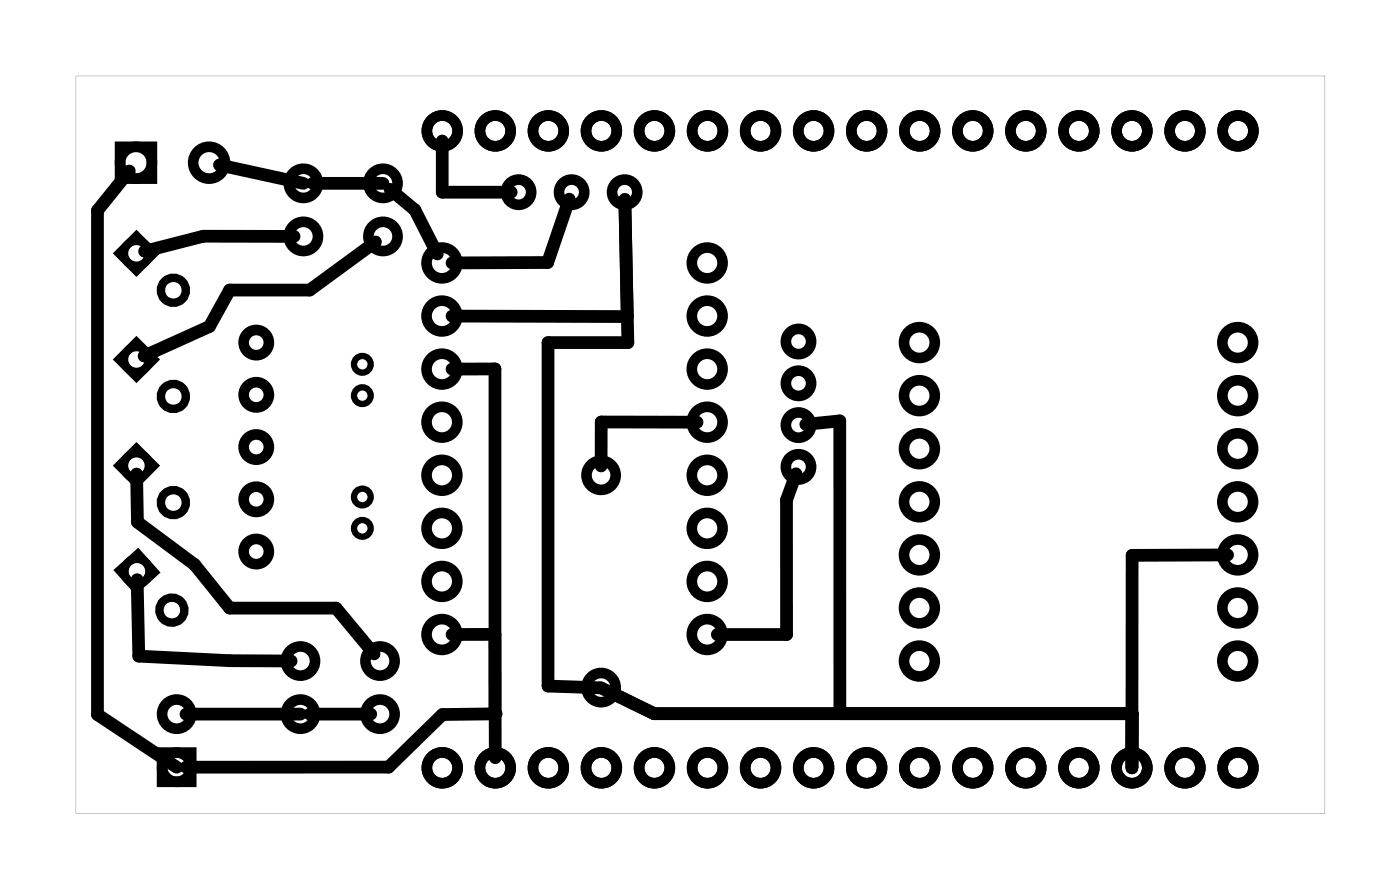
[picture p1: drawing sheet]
<svg xmlns="http://www.w3.org/2000/svg" width="67mm" height="43mm" viewBox="0 0 67 43" stroke-linecap="round" stroke-linejoin="round" font-family="sans-serif">
<g fill="#000">
<path d="M3.6 3.6h59.8v35.3h-59.8zM3.6 3.6v35.3h59.8v-35.3z"/>
<circle cx="23.7" cy="34.2" r=".3"/>
</g>
<g fill="none" stroke="#000" stroke-width=".51">
<path d="M5.7 7h1.6v1.5h-1.6zM7.8 36h1.4v1.4h-1.4z"/>
<circle cx="6.5" cy="7.8" r=".76"/>
<circle cx="10" cy="7.8" r=".76"/>
<circle cx="12.3" cy="18.9" r=".6"/>
<circle cx="12.3" cy="16.4" r=".6"/>
<circle cx="14.5" cy="8.8" r=".7"/>
<circle cx="14.5" cy="11.3" r=".7"/>
<circle cx="18.3" cy="8.8" r=".7"/>
<circle cx="18.3" cy="11.3" r=".7"/>
<circle cx="21.2" cy="15.1" r=".74"/>
<circle cx="21.2" cy="12.6" r=".74"/>
<circle cx="21.2" cy="17.7" r=".74"/>
<circle cx="21.2" cy="6.3" r=".74"/>
<circle cx="23.7" cy="6.3" r=".74"/>
<circle cx="24.8" cy="9.2" r=".6"/>
<circle cx="26.3" cy="6.3" r=".74"/>
<circle cx="27.4" cy="9.2" r=".6"/>
<circle cx="28.8" cy="6.3" r=".74"/>
<circle cx="29.9" cy="9.2" r=".6"/>
<circle cx="31.3" cy="6.3" r=".74"/>
<circle cx="33.9" cy="15.1" r=".74"/>
<circle cx="33.9" cy="12.6" r=".74"/>
<circle cx="33.9" cy="17.7" r=".74"/>
<circle cx="33.9" cy="6.3" r=".74"/>
<circle cx="36.4" cy="6.3" r=".74"/>
<circle cx="38.2" cy="16.3" r=".6"/>
<circle cx="38.2" cy="18.3" r=".6"/>
<circle cx="39" cy="6.3" r=".74"/>
<circle cx="41.5" cy="6.3" r=".74"/>
<circle cx="44" cy="18.9" r=".74"/>
<circle cx="44" cy="16.4" r=".74"/>
<circle cx="44" cy="6.3" r=".74"/>
<circle cx="46.6" cy="6.3" r=".74"/>
<circle cx="49.1" cy="6.3" r=".74"/>
<circle cx="51.7" cy="6.3" r=".74"/>
<circle cx="54.2" cy="6.3" r=".74"/>
<circle cx="56.7" cy="6.3" r=".74"/>
<circle cx="59.3" cy="18.9" r=".74"/>
<circle cx="59.3" cy="16.4" r=".74"/>
<circle cx="59.3" cy="6.3" r=".74"/>
<circle cx="8.5" cy="34.2" r=".7"/>
<circle cx="8.5" cy="36.7" r=".7"/>
<circle cx="12.3" cy="21.4" r=".6"/>
<circle cx="12.3" cy="23.9" r=".6"/>
<circle cx="12.3" cy="26.4" r=".6"/>
<circle cx="14.4" cy="31.6" r=".7"/>
<circle cx="14.4" cy="34.2" r=".7"/>
<circle cx="18.2" cy="31.6" r=".7"/>
<circle cx="18.2" cy="34.2" r=".7"/>
<circle cx="21.2" cy="20.2" r=".74"/>
<circle cx="21.2" cy="25.3" r=".74"/>
<circle cx="21.2" cy="30.4" r=".74"/>
<circle cx="21.2" cy="27.8" r=".74"/>
<circle cx="21.2" cy="22.7" r=".74"/>
<circle cx="21.2" cy="36.7" r=".74"/>
<circle cx="23.7" cy="36.7" r=".74"/>
<circle cx="26.3" cy="36.7" r=".74"/>
<circle cx="28.8" cy="22.7" r=".7"/>
<circle cx="28.8" cy="32.9" r=".7"/>
<circle cx="28.8" cy="36.7" r=".74"/>
<circle cx="31.3" cy="36.7" r=".74"/>
<circle cx="33.9" cy="20.2" r=".74"/>
<circle cx="33.9" cy="30.4" r=".74"/>
<circle cx="33.9" cy="27.8" r=".74"/>
<circle cx="33.9" cy="22.7" r=".74"/>
<circle cx="33.9" cy="25.3" r=".74"/>
<circle cx="33.9" cy="36.7" r=".74"/>
<circle cx="36.4" cy="36.7" r=".74"/>
<circle cx="38.2" cy="20.3" r=".6"/>
<circle cx="38.2" cy="22.3" r=".6"/>
<circle cx="39" cy="36.7" r=".74"/>
<circle cx="41.5" cy="36.7" r=".74"/>
<circle cx="44" cy="21.5" r=".74"/>
<circle cx="44" cy="24" r=".74"/>
<circle cx="44" cy="31.6" r=".74"/>
<circle cx="44" cy="29.1" r=".74"/>
<circle cx="44" cy="26.6" r=".74"/>
<circle cx="44" cy="36.7" r=".74"/>
<circle cx="46.6" cy="36.7" r=".74"/>
<circle cx="49.1" cy="36.7" r=".74"/>
<circle cx="51.7" cy="36.7" r=".74"/>
<circle cx="54.2" cy="36.7" r=".74"/>
<circle cx="56.7" cy="36.7" r=".74"/>
<circle cx="59.3" cy="21.5" r=".74"/>
<circle cx="59.3" cy="24" r=".74"/>
<circle cx="59.3" cy="31.6" r=".74"/>
<circle cx="59.3" cy="29.1" r=".74"/>
<circle cx="59.3" cy="26.6" r=".74"/>
<circle cx="59.3" cy="36.7" r=".74"/>
</g>
<g fill="none" stroke="#000" stroke-width=".4">
<path d="M5.7 12.1l.8-.8 .9 .8-.9 .9zM5.7 17.2l.8-.8 .9 .8-.9 .9zM5.7 22.3l.8-.9 .9 .9-.9 .8zM5.7 27.3l.9-.8 .8 .9-.9 .8z"/>
<circle cx="6.5" cy="12.1" r=".6"/>
<circle cx="6.5" cy="17.2" r=".6"/>
<circle cx="8.3" cy="19" r=".6"/>
<circle cx="8.3" cy="13.9" r=".6"/>
<circle cx="6.5" cy="22.3" r=".6"/>
<circle cx="6.6" cy="27.3" r=".6"/>
<circle cx="8.2" cy="29.2" r=".6"/>
<circle cx="8.3" cy="24.1" r=".6"/>
</g>
<g fill="none" stroke="#000" stroke-width=".3">
<circle cx="17.3" cy="18.9" r=".4"/>
<circle cx="17.3" cy="17.4" r=".4"/>
<circle cx="17.3" cy="23.8" r=".4"/>
<circle cx="17.3" cy="25.3" r=".4"/>
</g>
<g fill="none" stroke="#000" stroke-width=".61">
<path d="M6.2 8.2l-1.5 1.9v24.1l3.8 2.5M10.5 7.9l4 .9M14.1 11.3h-4.4l-2.8 .7M15 8.8h3.3M18 11.6l-3.2 2.3h-3.8l-1 1.7-3.1 1.4M18.7 9.1l1.2 .9 1 2.2M21.2 6.7v2.5h3.3M21.6 15.1h8.4M21.6 17.7h2.1v16.5M27.3 9.5l-1.1 3.1h-4.6M29.9 9.5l.2 6.9h-3.9v16.4l2.6 .1 2.5 1.3M6.5 22.7l.1 2.3 2.7 2 1.7 2.1h5.1l1.8 2.2"/>
<path d="M6.6 27.7v3.7l4.4 .2h2.9M8.9 34.2h5.5M14.8 34.2h3M21.6 30.4h2.1v5.9M23.7 34.2h-2.5l-2.6 2.5h-9.7M29.2 33.1l2.1 1.1M31.3 34.2h22.9v2.5M33.4 20.2h-4.6v2.1M38.1 22.7l-.4 1.2v6.5h-3.4M38.6 20.3l1.6-.2v14.1M58.8 26.6h-4.6v9.7"/>
</g>
</svg>
